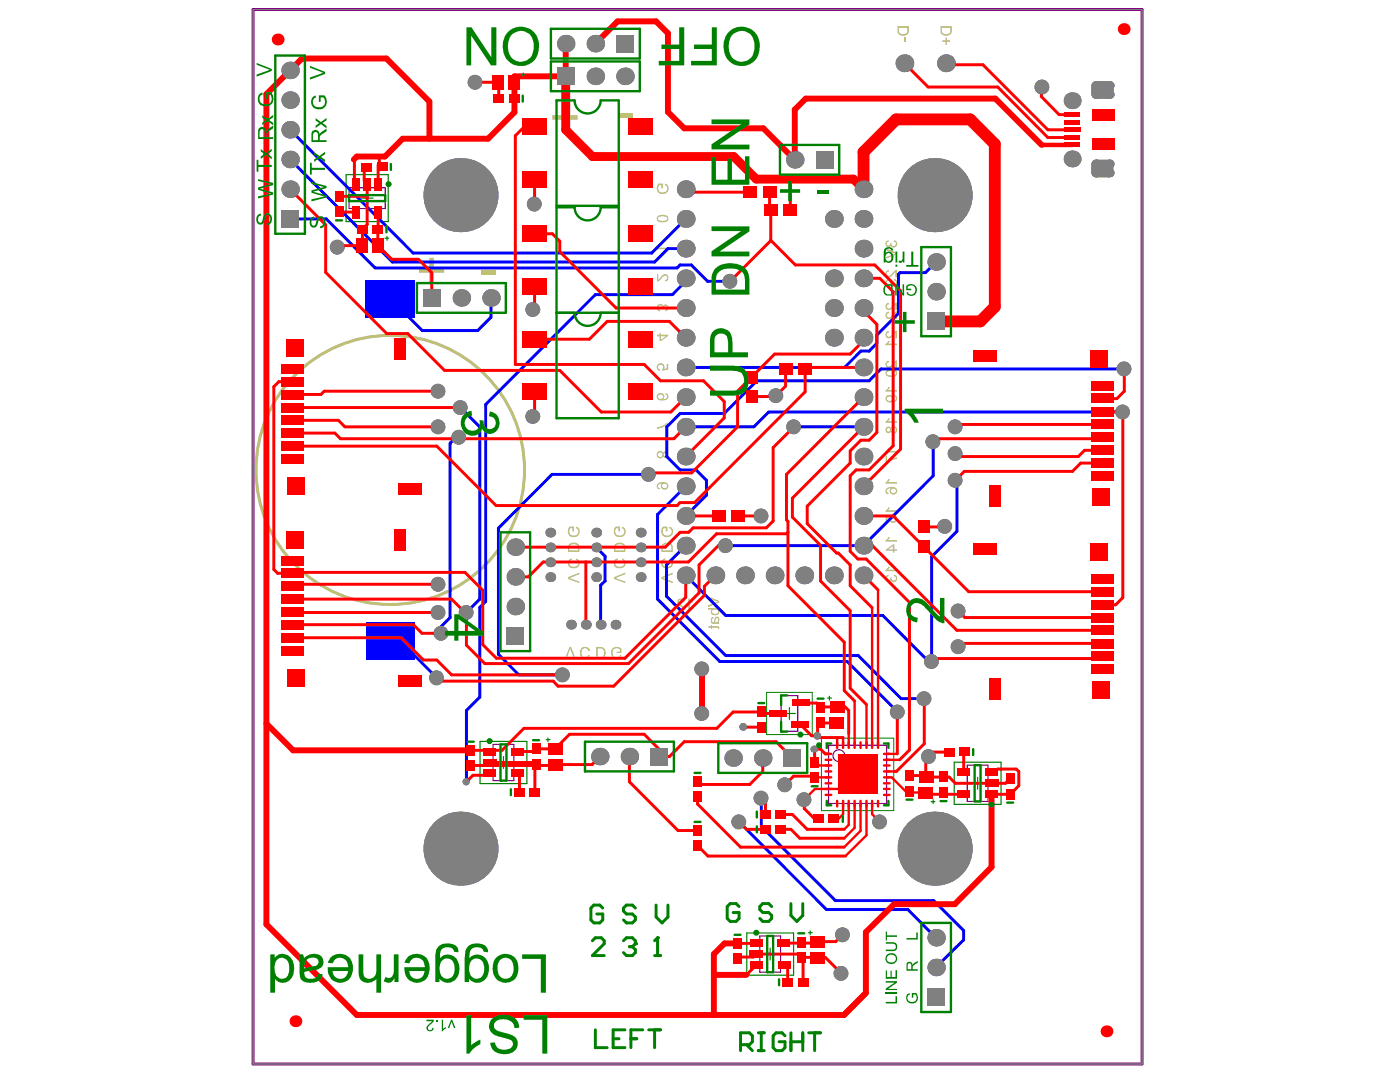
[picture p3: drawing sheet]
<svg xmlns="http://www.w3.org/2000/svg" width="271mm" height="208mm" viewBox="0 0 271 208" stroke-linecap="round" stroke-linejoin="round" font-family="sans-serif">
<path d="M49 1.8h172v204h-172z" fill="none" stroke="#808080" stroke-width=".19"/>
<g fill="none" stroke="#008000" stroke-width=".23">
<path d="M67 33.8h8.1v9.1h-8.1zM69.9 38.3h2.3M71.1 37.2v2.3M151.6 138h2.3M152.8 136.9v2.3M92.9 143.4h9.1v8.2h-9.1zM96.3 147.5h2.3M97.4 146.3v2.3M164.8 149.8h2.3M166 148.6v2.3M184.7 147.4h9v8.2h-9zM188 151.5h2.3"/>
<path d="M189.2 150.4v2.3M144.5 180.5h9.1v8.1h-9.1zM147.9 184.6h2.3M149 183.4v2.3"/>
</g>
<path d="M148.4 133.9h8.8v8.2h-8.8zM159 142.8h14v14h-14z" fill="none" stroke="#008000" stroke-width=".19"/>
<g fill="none" stroke="#800080" stroke-width=".23">
<path d="M67.6 36.3h7v4h-7zM151.2 134.6h3.2v6.9h-3.2zM95.4 144h4v7h-4zM160.3 144.2h11.3v11.2h-11.3zM187.2 148h4v7h-4zM147 181.1h4.1v7h-4.1z"/>
<circle cx="162.4" cy="146.2" r="1.15"/>
</g>
<path d="M49 1.8h172v204h-172z" fill="none" stroke="#800080" stroke-width=".57"/>
<g fill="#c0c073">
<path d="M110.2 125.1h.3l.9 2.3h-.3l-.7-2-.8 2h-.2z"/>
<path d="M112.7 125.2l.4-.1a.87 .87 0 0 1 1.1 .8h-.3a.71 .71 0 0 0-.9-.5 .71 .71 0 0 0-.5 .9 .69 .69 0 0 0 .5 .8 .69 .69 0 0 0 .8-.4l.3 .1a.99 .99 0 0 1-1.2 .6 .99 .99 0 0 1-.7-1.2l.1-.4z"/>
<path d="M118.5 125.5a1.31 1.31 0 0 1 1.8 0v.8h-1v-.2h.7l-.1-.6a.89 .89 0 0 0-1.4 .6 .89 .89 0 0 0 1.1 1.1l.3-.3 .1-.2 .3 .1a1.07 1.07 0 0 1-1.5 .5 1.07 1.07 0 0 1-.5-1.4z"/>
<path d="M127.4 70.4h.1a.7 .7 0 0 1 .9 .1 .7 .7 0 0 1 .1 .9l.5-.2v-.8h.3v1.1l-1.1 .2-.1-.3a.47 .47 0 0 0 .1-.7 .47 .47 0 0 0-.7 0 .47 .47 0 0 0 .1 .7h.1v.3a.71 .71 0 0 1-.6-.5 .71 .71 0 0 1 .3-.8z"/>
<path d="M127.1 53h.3v1.1l.7-.7a.67 .67 0 0 1 .8-.3 .67 .67 0 0 1 .5 .7l-.3 .5-.4 .1v-.2a.45 .45 0 0 0 .4-.7 .45 .45 0 0 0-.8 .1l-.8 .8-.4 .1z"/>
<path d="M127.1 47.9h2.3v.2l-.4 .2-.2 .4h-.3l.4-.5h-1.8z"/>
<path d="M127.1 82.6l.8-.1 1.1-.7h.3v1.4h-.3v-1l-.8 .5-.8 .2h-.3z"/>
<path d="M127.3 59a.61 .61 0 0 1 1 .2 .58 .58 0 0 1 .9-.1 .58 .58 0 0 1 .1 .8l-.4 .3-.2-.3a.39 .39 0 0 0 .4-.4 .39 .39 0 0 0-.4-.3 .39 .39 0 0 0-.3 .5h-.2a.46 .46 0 0 0-.3-.6 .46 .46 0 0 0-.6 .4 .46 .46 0 0 0 .5 .5l-.1 .2a.73 .73 0 0 1-.6-.5 .73 .73 0 0 1 .2-.7z"/>
<path d="M127.4 35.5h.9v.9h-.3v-.6h-.4a.87 .87 0 0 0 .5 1.4 .87 .87 0 0 0 .9-1.2l-.4-.2 .1-.3 .2 .1a1.11 1.11 0 0 1 .2 1.6 1.11 1.11 0 0 1-1.6 .1 1.25 1.25 0 0 1-.1-1.8z"/>
<path d="M133.2 115.8l.8 .5v.3l-.5-.4v1.8h-.3z"/>
<path d="M131.4 115.8a.82 .82 0 0 1 1.1 .6h-.3a.45 .45 0 0 0-.7-.3 .45 .45 0 0 0 .1 .8l.8 .7 .1 .4h-1.4v-.3h1.1l-.8-.7a.73 .73 0 0 1 0-1.2z"/>
<path d="M182.4 7.8h.6v-.6h.2v.6h.7v.3h-.7v.6h-.2v-.6h-.6z"/>
<path d="M110.1 108.3l.5-.3 .1 .3a.71 .71 0 0 0-.5 1 .71 .71 0 0 0 1 .3 .69 .69 0 0 0 .7-.5 .69 .69 0 0 0-.4-.8v-.3l.3 .1a1.05 1.05 0 0 1 .2 1.5 1.05 1.05 0 0 1-1.4 .3 1.12 1.12 0 0 1-.5-1.6z"/>
<path d="M118.9 108.3l.6-.3 .1 .3a.71 .71 0 0 0-.5 1 .71 .71 0 0 0 1 .3 .69 .69 0 0 0 .7-.5 .69 .69 0 0 0-.4-.8v-.3l.3 .1a1.05 1.05 0 0 1 .2 1.5 1.05 1.05 0 0 1-1.4 .3 1.12 1.12 0 0 1-.6-1.6z"/>
<path d="M128.1 108.3l.6-.3v.3a.71 .71 0 0 0-.4 1 .71 .71 0 0 0 1 .3 .69 .69 0 0 0 .7-.5 .69 .69 0 0 0-.5-.8l.1-.3 .2 .1a1.05 1.05 0 0 1 .2 1.5 1.05 1.05 0 0 1-1.4 .3 1.12 1.12 0 0 1-.5-1.6z"/>
<path d="M119.6 21.8h2.8v1h-2.8z"/>
<path d="M171.9 98.1h.3l-.3 .6h1.7v.3h-2.2v-.2l.3-.3z"/>
<path d="M171.4 99.9l1.2-.2v.3a.5 .5 0 0 0-.1 .7 .5 .5 0 0 0 .7 0 .5 .5 0 0 0 0-.7h-.2l.1-.3a.73 .73 0 0 1 .5 .9 .73 .73 0 0 1-1 .5 .73 .73 0 0 1-.3-1.1l-.6 .2v.8h-.3z"/>
<path d="M171.9 74.9h.3l-.3 .5h1.7v.3h-2.2v-.2l.3-.2z"/>
<path d="M171.6 52.4l.4-.2v.3a.45 .45 0 0 0-.4 .7 .45 .45 0 0 0 .8-.1l.8-.8 .4-.1v1.5h-.3v-1.1l-.7 .7a.7 .7 0 0 1-1.1 .2 .7 .7 0 0 1 .1-1.1z"/>
<path d="M171.6 54.1l.3-.1 .1 .2a.39 .39 0 0 0-.4 .4 .39 .39 0 0 0 .4 .4 .39 .39 0 0 0 .3-.5h.3a.43 .43 0 0 0 .2 .6 .43 .43 0 0 0 .6-.4 .43 .43 0 0 0-.4-.5v-.2a.7 .7 0 0 1 .6 1 .7 .7 0 0 1-1.2 0 .57 .57 0 0 1-.8 .1 .57 .57 0 0 1-.1-.8z"/>
<path d="M83.1 49.9h.9v2h2v.8h-2v2h-.9v-2h-2v-.8h2z"/>
<path d="M109.9 111.6l2.2-.8v.3l-1.9 .7 1.9 .7v.3l-2.2-.8z"/>
<path d="M110.2 101.9h.9v.9h-.3v-.6h-.4a.87 .87 0 0 0 .5 1.4 .87 .87 0 0 0 .9-1.2l-.4-.2 .1-.3h.2a1.11 1.11 0 0 1 .2 1.7 1.11 1.11 0 0 1-1.6 .1 1.25 1.25 0 0 1-.1-1.8z"/>
<path d="M108.9 20.3h.9v2h2v.9h-2v1.9h-.9v-1.9h-2v-.9h2z"/>
<path d="M118.8 111.6l2.2-.8v.3l-1.9 .7 1.9 .7v.3l-2.2-.8z"/>
<path d="M119.1 101.9h.9v.9h-.3v-.6h-.4a.87 .87 0 0 0 .5 1.4 .87 .87 0 0 0 .9-1.2l-.4-.2 .1-.3h.1a1.11 1.11 0 0 1 .3 1.7 1.11 1.11 0 0 1-1.6 .1 1.25 1.25 0 0 1-.1-1.8z"/>
<path d="M128 111.6l2.2-.8v.3l-2 .7 2 .7v.3l-2.2-.8z"/>
<path d="M128.3 101.9h.8v.9h-.2v-.6h-.4a.87 .87 0 0 0 .5 1.4 .87 .87 0 0 0 .9-1.2l-.4-.2 .1-.3h.1a1.11 1.11 0 0 1 .3 1.7 1.11 1.11 0 0 1-1.7 .1 1.25 1.25 0 0 1 0-1.8z"/>
<path d="M171.9 109.6h.3l-.3 .6h1.7v.3h-2.2v-.2l.3-.3z"/>
<path d="M171.7 111.2h.2l.1 .3a.38 .38 0 0 0-.4 .4 .38 .38 0 0 0 .5 .3 .38 .38 0 0 0 .2-.5h.3a.46 .46 0 0 0 .3 .6 .46 .46 0 0 0 .5-.4 .46 .46 0 0 0-.4-.5v-.2a.69 .69 0 0 1 .6 1 .69 .69 0 0 1-1.2 0v.1a.63 .63 0 0 1-1-.1 .63 .63 0 0 1 .3-1z"/>
<path d="M171.9 103.9h.3l-.3 .6h1.7v.2h-2.2v-.2l.3-.2z"/>
<path d="M171.9 92.7h.3l-.3 .6h1.7v.2h-2.2v-.2l.3-.2z"/>
<path d="M171.9 86.6h.3l-.3 .6h1.7v.3h-2.2v-.2l.3-.3z"/>
<path d="M171.4 88.2h.2v1.1l1.5-.8h.5v.3l-1.2 .3-.8 .5h-.2z"/>
<path d="M171.6 69.9l.4-.1v.2a.45 .45 0 0 0-.4 .7 .45 .45 0 0 0 .8 0l.8-.9 .4-.1v1.5h-.3v-1.1l-.7 .7a.7 .7 0 0 1-1.1 .2 .7 .7 0 0 1 .1-1.1z"/>
<path d="M171.6 64.2l.4-.2v.3a.45 .45 0 0 0-.4 .7 .45 .45 0 0 0 .8-.1l.8-.8 .4-.1v1.4h-.3v-1l-.7 .7a.7 .7 0 0 1-1.1 .2 .7 .7 0 0 1 .1-1.1z"/>
<path d="M171.9 66h.3l-.3 .5h1.7v.3h-2.2v-.2z"/>
<path d="M171.6 58.7l.4-.2v.3a.45 .45 0 0 0-.4 .7 .45 .45 0 0 0 .8 0l.8-.9 .4-.1v1.5h-.3v-1.1l-.7 .7a.7 .7 0 0 1-1.1 .2 .7 .7 0 0 1 .1-1.1z"/>
<path d="M171.6 60.4l.4-.1v.3a.43 .43 0 0 0-.3 .6 .43 .43 0 0 0 .7-.1l.7-.7 .5-.2v1.5h-.3v-1.1l-.9 .9a.7 .7 0 0 1-.9-.1 .7 .7 0 0 1 .1-1z"/>
<path d="M171.7 46.5h.2l.1 .3a.38 .38 0 0 0-.4 .4 .38 .38 0 0 0 .5 .3 .38 .38 0 0 0 .2-.5h.3a.43 .43 0 0 0 .3 .6 .43 .43 0 0 0 .5-.4 .43 .43 0 0 0-.4-.5v-.3a.72 .72 0 0 1 .6 1 .72 .72 0 0 1-1 .3l-.2-.2a.58 .58 0 0 1-.8 .1 .58 .58 0 0 1-.1-.8z"/>
<path d="M171.4 48l2.2 .9v.3l-2.2 .8v-.2l2-.7-2-.7z"/>
<path d="M137 115.4l2.2 .8v.3l-2.2 .9v-.3l2-.7-2-.7z"/>
<path d="M137.2 121.1h.4v-.2h.2v.2h.9a.4 .4 0 0 1 .4 .2 .4 .4 0 0 1 .1 .4l-.2-.1-.1-.2h-1.1v.2h-.2v-.2h-.6z"/>
<path d="M171.9 80.9h.3l-.3 .6h1.7v.3h-2.2v-.3l.3-.2z"/>
<path d="M175 7.2h.2v.8h-.2z"/>
<path d="M93.2 52.3h2.8v.9h-2.8z"/>
<path d="M127.3 93.5a.72 .72 0 0 0 .4 1.2v-.3a.41 .41 0 0 1-.4-.5 .41 .41 0 0 1 .5-.3l.4-.1a.72 .72 0 0 0 .2 1.2 .72 .72 0 0 0 1-.7 1.15 1.15 0 0 0-1.6-.7zM128.3 93.6a.47 .47 0 0 1 .7 .1 .47 .47 0 0 1-.2 .7 .46 .46 0 0 1-.6-.2 .46 .46 0 0 1 .1-.6z"/>
<path d="M127.3 76.2a.86 .86 0 0 0 .1 1.1 .86 .86 0 0 0 1 .2 .72 .72 0 0 0 .9-.5 .72 .72 0 0 0-.5-.9v.2a.45 .45 0 0 1 .3 .6 .45 .45 0 0 1-.6 .3h-.2a.71 .71 0 0 0 0-1 .71 .71 0 0 0-1 0zM127.5 76.4a.47 .47 0 0 1 .8 .1 .47 .47 0 0 1-.3 .7 .47 .47 0 0 1-.6-.4l-.1-.2z"/>
<path d="M127.4 87.3l-.1 .2a.67 .67 0 0 0 .1 1 .67 .67 0 0 0 .9-.2 .58 .58 0 0 0 .9 .1 .58 .58 0 0 0 0-.9 .52 .52 0 0 0-.9 .1 .63 .63 0 0 0-.9-.3zM128.4 88a.35 .35 0 0 1 .7 0 .35 .35 0 0 1-.7 0zM127.3 88a.47 .47 0 0 1 .9 0 .47 .47 0 0 1-.9 0z"/>
<path d="M127.1 64.8v.2h.6v1h.2l1.4-1v-.2h-1.4v-.3h-.2v.3zM127.9 65h1l-1 .7z"/>
<path d="M127.3 41.8a.75 .75 0 0 0 0 .9 .75 .75 0 0 0 .8 .3h.2a.71 .71 0 0 0 1-.6 .71 .71 0 0 0-.7-.8h-.9zM127.5 41.9l.6-.1a.96 .96 0 0 1 1 .4 1.09 1.09 0 0 1-1.4 .4 .37 .37 0 0 1-.4-.2 .37 .37 0 0 1 .2-.5z"/>
<path d="M182 5.1v.8a1.12 1.12 0 0 0 .7 1 1.12 1.12 0 0 0 1.3-.3l.2-.5v-1zM182.3 5.4h1.6v.5a.86 .86 0 0 1-1.4 .5l-.2-.3z"/>
<path d="M115.4 125.1v2.3h.8a1.12 1.12 0 0 0 1-.7 1.12 1.12 0 0 0-.3-1.2l-.3-.3zM115.7 125.4h.4a.88 .88 0 0 1 .7 1.5l-.3 .2h-.8z"/>
<path d="M171.7 76.5a.82 .82 0 0 0-.2 1 .82 .82 0 0 0 1.1 .4 .85 .85 0 0 0 .8-.4 .85 .85 0 0 0 .1-.9l-.4-.2v.3a.45 .45 0 0 1 .3 .6 .45 .45 0 0 1-.6 .3h-.2a.71 .71 0 0 0 .1-1 .71 .71 0 0 0-1-.1zM171.6 77.1a.5 .5 0 0 1 1 0 .5 .5 0 0 1-1 0z"/>
<path d="M110.3 105.1l-.4 .6v1.1h2.2v-.8a1.09 1.09 0 0 0-.6-1 1.09 1.09 0 0 0-1.2 .1zM110.5 105.4l.2-.1a.77 .77 0 0 1 1.2 .7v.5h-1.7v-.8z"/>
<path d="M119.2 105.1l-.4 .6v1.1h2.2v-.8a1.09 1.09 0 0 0-.6-1 1.09 1.09 0 0 0-1.2 .1zM119.3 105.4l.3-.1a.77 .77 0 0 1 1.2 .7v.5h-1.7v-.8z"/>
<path d="M128.3 105.1l-.3 .6v1.1h2.2v-.8a1.09 1.09 0 0 0-.6-1 1.09 1.09 0 0 0-1.2 .1zM128.5 105.4l.3-.1a.77 .77 0 0 1 1.2 .7v.5h-1.8l.1-.8z"/>
<path d="M171.4 106.4v.1h1.4v.4h.3v-.4h.5v-.2h-.5v-1h-.3zM171.8 106.3l1-.7v.7z"/>
<path d="M171.6 94.4v.1a.61 .61 0 0 0-.2 .7 .61 .61 0 0 0 .5 .4v-.3a.46 .46 0 0 1-.2-.6 .46 .46 0 0 1 .6-.2h.1a.72 .72 0 0 0 .2 1.1 .72 .72 0 0 0 1.1-.6 1 1 0 0 0-1.5-.8zM172.5 95a.46 .46 0 0 1 .9 0 .46 .46 0 0 1-.9 0z"/>
<path d="M171.6 71.7a.76 .76 0 0 0-.1 .9 .76 .76 0 0 0 .9 .3h.3a.7 .7 0 0 0 .9-.6 .7 .7 0 0 0-.6-.8h-.8zM171.8 71.9l.5-.1a.8 .8 0 0 1 1.1 .5 1.39 1.39 0 0 1-1.8 0z"/>
<path d="M137 117.6v.3h.8a.72 .72 0 0 0 0 1 .72 .72 0 0 0 .9 0 .61 .61 0 0 0 .3-1h.2v-.3zM138 118a.54 .54 0 0 1 .7-.1 .54 .54 0 0 1 .2 .7 .69 .69 0 0 1-1.1-.3z"/>
<path d="M137.8 119.4l-.2 .3v.4a.46 .46 0 0 0 .6 .6h1v-.3h-.2l.1-.1a.56 .56 0 0 0 .1-.7 .56 .56 0 0 0-.8-.2l-.1 .6a.29 .29 0 0 1-.5 .3 .29 .29 0 0 1 0-.5l.3-.2-.1-.3zM138.6 119.6a.41 .41 0 0 1 .4 .5 .41 .41 0 0 1-.6 .2z"/>
<path d="M171.6 82.6a.6 .6 0 0 0-.1 .9 .6 .6 0 0 0 .9 0 .7 .7 0 0 0 1.2-.1 .7 .7 0 0 0-.8-.9h-.2l-.2 .4a.53 .53 0 0 0-.8-.3zM171.6 83.1a.35 .35 0 0 1 .7 0 .35 .35 0 0 1-.7 0zM172.5 83.1a.45 .45 0 0 1 .9 0 .45 .45 0 0 1-.9 0z"/>
<path d="M173.7 5.1v.8a1.12 1.12 0 0 0 .7 1 1.12 1.12 0 0 0 1.3-.3l.2-.5v-1zM173.9 5.4h1.7v.5a.86 .86 0 0 1-1.4 .5l-.3-.3z"/>
</g>
<circle cx="75.5" cy="90.9" r="26" fill="none" stroke="#c0c073" stroke-width=".57"/>
<path d="M49 1.8h172v204h-172z" fill="none" stroke="#808080" stroke-width=".19"/>
<g fill="none" stroke="#00f" stroke-width=".57">
<path d="M56.1 30.9l19.8 19.8h50.8l2.6-2.6h3.4M56.1 25.1l23.8 23.9h46.2l6.6-6.7M56.1 42.3h7l9.5 9.5h58.4l.6-.5h2.2l3.1 3.1h4.4M95 57.6v3.8l-2.6 2.6h-10.7l-6.2-6.3M132.7 53.8v.6l-2.6 2.6h-14.9l-21.2 21.3v38.1l-1.2 1.1v17.4l-2.5 2.5v13.8M181.2 50.7l-2.1 2h-4.9l-.3 .3v7.6l-4.2 4.2v1.6l-1.5 1.5h-1.6l-3.2 3.2h-30.7M89.1 78.8l3.7 3.8v33.3l-2.5 2.6M217.3 79.7h-68.5l-2.9 2.9h-13.2M217.6 71.4h-47.1l-2.3 2.3h-21.7l-6.3 6.3h-8.6l-2.6 2.6v5.7l2.6 2.6h3.1l2 2v2.9l-4 4M88.3 84.6l-1.2 1.1v33.8l-1.7 1.7v1.3M125.5 91.8h-18.7l-10.3 10.4v24.4l3.9 3.9h8.5M132.7 94.1l-5.4 5.4v16.4l12 12.1h24.7l9.7 9.7"/>
<path d="M153.6 82.6h13.5M180.6 85.4v6.6l-13.5 13.6h-26.7M184.9 92.9l.3 .3v9.6l-4.9 4.9v20.3h-.6l-8.9-8.9h-30.4l-7.7-7.8M115.4 105.9l1.7 1.7v4.8l-.9 .8v7.6M132.7 105.6l-3.7 3.7v6l11.4 11.5h25.7l8.3 8.3h4.5M75.5 124h1.9l7.1 7.1M143 159l16.9 16.9h15.8l6.4 6.5M147.3 154.4v5.5l14.4 14.3h19l5.8 5.8v1.8l-4.4 4.3"/>
</g>
<g fill="#808080">
<circle cx="84.5" cy="131.1" r="1.44"/>
<circle cx="150.1" cy="76.5" r="1.44"/>
<circle cx="125.5" cy="91.8" r="1.44"/>
<circle cx="153.6" cy="82.6" r="1.44"/>
<circle cx="140.4" cy="105.6" r="1.44"/>
<circle cx="88.8" cy="84.6" r="1.44"/>
<circle cx="108.8" cy="130.5" r="1.44"/>
<circle cx="85.3" cy="122.5" r="1.44"/>
<circle cx="89.1" cy="78.8" r="1.44"/>
<circle cx="90.2" cy="118.5" r="1.44"/>
<circle cx="180.2" cy="128" r="1.44"/>
<circle cx="184.8" cy="92.9" r="1.44"/>
<circle cx="182.8" cy="101.8" r="1.44"/>
<circle cx="147.3" cy="99.8" r="1.44"/>
<circle cx="217.5" cy="71.4" r="1.44"/>
<circle cx="103.1" cy="80.6" r="1.44"/>
<circle cx="103.1" cy="59.9" r="1.44"/>
<circle cx="103.4" cy="39.5" r="1.44"/>
<circle cx="84.8" cy="118.5" r="1.44"/>
<circle cx="84.8" cy="113" r="1.44"/>
<circle cx="84.8" cy="82.6" r="1.44"/>
<circle cx="84.8" cy="75.7" r="1.44"/>
<circle cx="184.8" cy="87.7" r="1.44"/>
<circle cx="185.4" cy="125.1" r="1.44"/>
<circle cx="185.4" cy="118.2" r="1.44"/>
<circle cx="184.8" cy="82.6" r="1.44"/>
<circle cx="180.5" cy="85.4" r="1.44"/>
<circle cx="217.2" cy="79.7" r="1.44"/>
<circle cx="91.9" cy="15.9" r="1.44"/>
<circle cx="65.3" cy="47.8" r="1.44"/>
<circle cx="90.2" cy="151.2" r=".69"/>
<circle cx="143.8" cy="140.6" r=".75"/>
<circle cx="157.6" cy="144.9" r=".72"/>
<circle cx="158.2" cy="142.3" r=".75"/>
<circle cx="162.8" cy="188.3" r="1.44"/>
<circle cx="163" cy="180.8" r="1.44"/>
<circle cx="151.9" cy="151.8" r="1.44"/>
<circle cx="179.7" cy="146.3" r="1.44"/>
<circle cx="170.2" cy="159" r="1.44"/>
<circle cx="135.8" cy="129.4" r="1.44"/>
<circle cx="135.8" cy="138" r="1.44"/>
<circle cx="155.6" cy="154.7" r="1.44"/>
<circle cx="178.8" cy="135.1" r="1.44"/>
<circle cx="173.6" cy="137.7" r="1.44"/>
<circle cx="141.2" cy="54.4" r="1.44"/>
<circle cx="147.3" cy="154.4" r="1.44"/>
<circle cx="143" cy="159" r="1.44"/>
<circle cx="201.6" cy="16.8" r="1.44"/>
<circle cx="183.1" cy="12.2" r="1.72"/>
<circle cx="109.5" cy="8.4" r="1.69"/>
<circle cx="106.5" cy="108.8" r=".95"/>
<circle cx="124" cy="108.8" r=".95"/>
<circle cx="175" cy="12.2" r="1.72"/>
<circle cx="56.1" cy="36.6" r="1.69"/>
<circle cx="56.1" cy="30.9" r="1.69"/>
<circle cx="56.1" cy="19.4" r="1.69"/>
<circle cx="56.1" cy="13.6" r="1.69"/>
<circle cx="89.3" cy="57.6" r="1.69"/>
<circle cx="110.5" cy="120.8" r=".95"/>
<circle cx="99.7" cy="105.8" r="1.69"/>
<circle cx="99.7" cy="111.6" r="1.69"/>
<circle cx="106.5" cy="103" r=".95"/>
<circle cx="106.5" cy="105.9" r=".95"/>
<circle cx="106.5" cy="111.6" r=".95"/>
<circle cx="121.8" cy="146.3" r="1.69"/>
<circle cx="119.1" cy="120.8" r=".95"/>
<circle cx="116.2" cy="120.8" r=".95"/>
<circle cx="124" cy="103" r=".95"/>
<circle cx="124" cy="105.9" r=".95"/>
<circle cx="124" cy="111.6" r=".95"/>
<circle cx="120.9" cy="14.8" r="1.69"/>
<circle cx="147.6" cy="146.6" r="1.69"/>
<circle cx="141.9" cy="146.6" r="1.69"/>
<circle cx="138.4" cy="111.3" r="1.72"/>
<circle cx="144.2" cy="111.3" r="1.72"/>
<circle cx="161.4" cy="111.3" r="1.72"/>
<circle cx="155.6" cy="111.3" r="1.72"/>
<circle cx="161.4" cy="65.3" r="1.72"/>
<circle cx="161.4" cy="53.8" r="1.72"/>
<circle cx="161.4" cy="59.6" r="1.72"/>
<circle cx="153.8" cy="30.9" r="1.69"/>
<circle cx="181.2" cy="187.1" r="1.69"/>
<circle cx="181.2" cy="181.4" r="1.69"/>
<circle cx="181.2" cy="56.4" r="1.69"/>
<circle cx="181.2" cy="50.7" r="1.69"/>
<circle cx="214.7" cy="33.4" r=".86"/>
<circle cx="214.7" cy="31.7" r=".86"/>
<circle cx="212.1" cy="31.7" r=".86"/>
<circle cx="212.1" cy="33.4" r=".86"/>
<circle cx="212.1" cy="16.5" r=".86"/>
<circle cx="212.1" cy="18.3" r=".86"/>
<circle cx="214.7" cy="18.3" r=".86"/>
<circle cx="214.7" cy="16.5" r=".86"/>
<circle cx="56.1" cy="25.1" r="1.69"/>
<circle cx="99.7" cy="117.3" r="1.69"/>
<circle cx="161.4" cy="42.3" r="1.72"/>
<circle cx="115.4" cy="108.8" r=".95"/>
<circle cx="116.1" cy="146.3" r="1.69"/>
<circle cx="113.4" cy="120.8" r=".95"/>
<circle cx="132.7" cy="105.6" r="1.72"/>
<circle cx="132.7" cy="111.3" r="1.72"/>
<circle cx="149.9" cy="111.3" r="1.72"/>
<circle cx="115.4" cy="103" r=".95"/>
<circle cx="115.4" cy="105.9" r=".95"/>
<circle cx="115.4" cy="111.6" r=".95"/>
<circle cx="132.7" cy="88.3" r="1.72"/>
<circle cx="132.7" cy="94.1" r="1.72"/>
<circle cx="132.7" cy="65.3" r="1.72"/>
<circle cx="132.7" cy="71.1" r="1.72"/>
<circle cx="132.7" cy="76.8" r="1.72"/>
<circle cx="132.7" cy="48.1" r="1.72"/>
<circle cx="132.7" cy="53.8" r="1.72"/>
<circle cx="132.7" cy="59.6" r="1.72"/>
<circle cx="95" cy="57.6" r="1.69"/>
<circle cx="132.7" cy="36.6" r="1.72"/>
<circle cx="115.2" cy="14.8" r="1.69"/>
<circle cx="180.9" cy="164.2" r="7.2"/>
<circle cx="167.1" cy="111.3" r="1.72"/>
<circle cx="167.1" cy="105.6" r="1.72"/>
<circle cx="167.1" cy="94.1" r="1.72"/>
<circle cx="167.1" cy="88.3" r="1.72"/>
<circle cx="167.1" cy="76.8" r="1.72"/>
<circle cx="167.1" cy="71.1" r="1.72"/>
<circle cx="167.1" cy="65.3" r="1.72"/>
<circle cx="167.1" cy="59.6" r="1.72"/>
<circle cx="167.1" cy="53.8" r="1.72"/>
<circle cx="167.1" cy="48.1" r="1.72"/>
<circle cx="207.5" cy="30.7" r="1.63"/>
<circle cx="167.1" cy="36.6" r="1.72"/>
<circle cx="207.5" cy="19.5" r="1.63"/>
<circle cx="132.7" cy="82.6" r="1.72"/>
<circle cx="132.7" cy="99.8" r="1.72"/>
<circle cx="132.7" cy="42.3" r="1.72"/>
<circle cx="115.2" cy="8.4" r="1.69"/>
<circle cx="167.1" cy="99.8" r="1.72"/>
<circle cx="167.1" cy="82.6" r="1.72"/>
<circle cx="167.1" cy="42.3" r="1.72"/>
<circle cx="180.9" cy="37.7" r="7.2"/>
<circle cx="89.1" cy="164.2" r="7.2"/>
<circle cx="89.1" cy="37.7" r="7.2"/>
</g>
<g fill="#808080">
<path d="M107.8 13h3.4v3.5h-3.4z" fill-rule="evenodd"/>
<path d="M81.8 56h3.4v3.4h-3.4z" fill-rule="evenodd"/>
<path d="M98 121.4h3.4v3.4h-3.4z" fill-rule="evenodd"/>
<path d="M125.8 144.6h3.5v3.5h-3.5z" fill-rule="evenodd"/>
<path d="M151.6 144.9h3.5v3.5h-3.5z" fill-rule="evenodd"/>
<path d="M157.9 29.2h3.4v3.4h-3.4z" fill-rule="evenodd"/>
<path d="M212 30.9h2.7l.8 .8v1.7l-.8 .9h-2.7l-.8-.9v-1.7z" fill-rule="evenodd"/>
<path d="M212.1 15.7h2.6l.8 .8v1.8l-.8 .8h-2.6l-.9-.8v-1.8z" fill-rule="evenodd"/>
<path d="M54.4 40.6h3.5v3.5h-3.5z" fill-rule="evenodd"/>
<path d="M119.2 6.7h3.5v3.5h-3.5z" fill-rule="evenodd"/>
<path d="M179.4 191.2h3.5v3.4h-3.5z" fill-rule="evenodd"/>
<path d="M179.4 60.4h3.5v3.5h-3.5z" fill-rule="evenodd"/>
</g>
<g fill="#00f">
<path d="M70.8 120.4h9.5v7.2h-9.5z" fill-rule="evenodd"/>
<path d="M70.8 54.1h9.5v7.3h-9.5z" fill-rule="evenodd"/>
</g>
<path d="M68.6 35.3l.3 .3M62.7 75.7l-.6 .6" fill="none" stroke="#f00" stroke-width=".57"/>
<path d="M69 30.3l-.5 .6" fill="none" stroke="#f00" stroke-width="1.1"/>
<circle cx="73.2" cy="47.5" r=".29" fill="#f00"/>
<g fill="none" stroke="#f00" stroke-width=".57">
<path d="M92 15.9h4.5M96.5 16v3.1M175 12.2l4.6 4.6h13.5l9.7 9.8h4.7M183.1 12.5h7.1l12.6 12.6h4.7M201.5 17.1v1.6l3.5 3.5h2.5M56.1 36.6l6.9 6.9v9.2l11.8 11.8h4.1l7.1 7.2h22.3l8.1 8h13.4l2.9-2.9M65.6 38h5.5M68.6 31v4.3M70.4 32.3l.1 2.7M71.1 35.6v7.8l-1 1v3.1M73.2 31.8v3.8M73.4 30.3v2"/>
<path d="M103.5 24.5h-2.1l-1.7 1.8v44.2h25l3.1 3.2h8.3l4.1 4v3.1l-7.5 7.5M103.5 34.7v4.8M133.3 37.2h11.8M148.9 37.2v3.3l.3 .1v5.9l-7.9 7.9M152.9 34.1v6.5M65.6 47.5h4.5M65.7 41h3.2M73.1 44.4v3.1M73.2 41v3.2M73.2 47.5l2.6 2.7h5.2l2.6 2.5v4.9M103.5 55.4v4.2M103.5 45.2h3.4l1.4 1.5v2l10.9 10.9h13.5"/>
<path d="M149.2 46.5l4.7 4.8h15.4l5 5v30.6l-7.2 7.2M167.1 59.6v.6l2.6 2.5v21l-1.5 1.5h-1.6l-2.1 2v2.4l-8.3 8.3v3.4l5.7 5.7h.3l2.3 2.3v4l4.3 4.3M167.1 53.8h3.2l2.5 2.6v29.8l-4.6 4.7h-2.5l-1.2 1.1v14.6l1.5 1.5h1.6l8.4 8.4v28.6l-1.9 1.9M56.7 73.8h-2.7l-1 1v35.3l.7 .8h3l.2-.2h33.1l3.4 3.5v10.5l2.7 2.6h24.8l11.8-11.8v-4.2M56.7 76.3h5.4M56.7 78.8h32.4M62.7 75.7h22.1M103.5 75.8v4.5M132.7 65.3l-3.2-3.1h-12l-3.4 3.4h-10.6M145.6 76.7h4.4M152 71.4v3.3l-1.8 1.8M167.1 76.8l-14.9 15v8.8l.3 .2v12.5l10.9 10.9v9.4l2 2"/>
<path d="M167.1 71.1h-11l-.3 .3v4.4l-21.4 21.4h-2.8l-.6 .6h-35l-11.5-11.5h-27.8M167.1 65.3v.6l-2.6 2.6h-14.6l-7.2 7.2v6.9l-8.8 8.9h-8.1l-.3 .3M213.3 79.6h3.6l.4 .4v35.6l-1.4 1.4h-2.6M217.6 71.4v4.3l-1.5 1.4h-2.8M56.7 81.3h8.8l1.3 1.3h18M132.7 82.6l-2.3 2.3h-64.5l-1.1-1.1h-8.1M132.7 99.8h6.4M142.9 99.8h4.4M153.3 82.9l-3.7 3.7v14.2l-1.3 1.3h-14.2l-.8 .9h-1.7l-2.9 2.8h-29M167.1 82.6l-13.8 13.8v3.6l5.5 5.5v6.9l5.7 5.7v15l3.2 3.2M167.1 99.8h5.7l14.7 14.7h25.8M213.3 84.6l-.3 .3h-31.8"/>
<path d="M213.3 87.1h-3.4l-1.2 1.2h-23.2l-.6-.6M213.3 82.1h-28l-.4 .5M213.3 89.6h-4.2l-1.6 1.6h-20.9l-1.7 1.7M56.7 118.4l.1 .1h28M84.8 113h-27.7l-.4 .4M113.4 108.7v12.1M138.4 111.3l-2.1 2.1v1.7l-17.5 17.6h-10.8l-.9-.9h-21.5l-.6-.6M140.4 105.6h-1.4l-3.7 3.7v5.4l-13.7 13.7h-27.8l-3.5-3.6v-6l-2.9-2.9h-30.7M152.5 103l-.3 .3h-13.5l-5.5 5.4h-28.1l-2.8 2.9h-2.6M167.1 105.6h1.7l16.4 16.3h28.1M167.1 111.3l2.8 2.8M178.9 101.9h3.9"/>
<path d="M185.5 118.2l1.2 1.3h26.6M56.7 120.8h23.3l1.7 1.7h3.4M56.7 123.4h20.9l4.4 4.3h2.5l2.9 2.8h21.5M147.7 138h3M147.9 137.7h-6l-3.2 3.2h-37.3l-4.3 4.2h-6M154.9 135.9l.2 .1h3l.8 .8h4.7l.6 .6v4.5M162 139.9h-3.1l-.7 .5v1.9h-1.1l-2.2-2.2M173.7 137.7v8.1M178.9 135.1v8.8l-5.4 5.3h-.4M186.1 124.5h27.2M213.3 126.9l-.5 .5h-31.9M94.7 149.6l-.3 .4h-2.9l-1.2 1.2"/>
<path d="M94.7 147.5h8.7M100.1 145.4h3.2M100.5 150.1v3.1M103.5 148.1v5.1M103.7 144.9h3.7M107.3 148.1h-16.2M107.5 144.8l2.7-2.8h14.5l2.8 2.9v1.4h2l2.9-2.8h17.8l3.1 3.1M116.1 146.3l-1.5 1.6h-7.1M121.8 146.3v4.9l9.4 9.5h3.8M135 154.2v1.3l8.3 8.4h20.1M143 159l1.5 1.4h3.6M143.9 140.7h3.4"/>
<path d="M147.6 146.6v2.6l-2.5 2.5h-9.8M148.1 155.2v2.4M151.1 157.6h2.2l2.9 2.8h7.2M156 154.3l-.4 .4v1.7l2.1 2h.8M157.7 150.1h-4.1l-1.7 1.7M158.6 142.7h4.6M160.3 145.8h-.6l-.9-.9h-1.1v2.5M171.6 147h.1M176 150h2.9M179.2 146.9v3.4h3.3M179.5 153.6h7M180.6 145.5h3.1"/>
<path d="M182.6 150.3h1.1l1.2 1.2h9.7l.9-.9M186.5 145.7v3.7M191.9 149.4h.6l.6-.6h3.5l.6 .4v2.8l-1.7 1.6M191.9 153.6h3.5M135 163.6l2 2h26.6M151.4 160.4h1.7l1.7 1.7h8.6M142.7 182.5h3.5M146.4 186.7l-1.9 1.9M151.7 182.4h6.3M152.4 187.4v2.6M155.4 185.5v4.5M158.2 185.2h-3.1l-.7-.6h-8l-.6 .5h-2.7l-.4 .4"/>
<path d="M158.2 185.2h1.6l3 3.1M163.1 180.8l-1.4 1.3h-3.5"/>
</g>
<path d="M109.5 8.4v6.4h-9.9v6.9l-5.1 5.1h-16.6l-3.4 3.5h-5.5M115.2 8.4l4.3-4.3h7.5l2.3 2.3v15.3l3.1 3.1h15.3l6.1 6.1v-9.7l2.1-2.1h36.7l9 8.9M83.1 26.8v-7.2l-8.3-8.3h-16.4l-6.8 6.9v160.6l17.4 17.5h94.3l4.3-4.2v-11.8l5.4-5.4h11.8l7.1-7.2v-14.1M51.6 140l5.1 5.1h34.4M135.9 129.4v8.6M138.2 188.6h6.3M142.7 182.5h-2.5l-2 2.1v11.7" fill="none" stroke="#f00" stroke-width="1.1"/>
<g fill="none" stroke="#f00" stroke-width=".46">
<path d="M168.8 117.6v26.6M169.9 114.1v30.1M165.4 135.6v8.6M167.7 136.3v7.9M157.7 147.2l.9 .9h1.7M157.9 150.4h2.4M162 142.7v1.5M163.2 142.7v1.5M163.2 155.4v2.1l-1 .9h-.8M163.2 152.6h-5.5l-1.7 1.7M164.2 155.4v4.2l-.8 .8M164.2 141.9v2.3"/>
<path d="M165.4 155.4v4.7l-2 2M166.5 155.4v5.3l-3.1 3.2M167.7 155.4v6.2l-4.1 4M168.8 155.4v2.1l1.5 1.5M171.6 149.2h1.5M171.6 145.8h2.1M171.6 150.4h1l2.9 2.9h3.7M171.6 147h2.5"/>
</g>
<path d="M109.5 14.8v10.3l5.1 5.2h27.4l4.4 4.3h18.8l1.9 2" fill="none" stroke="#f00" stroke-width="1.7"/>
<path d="M167.1 36.6v-7.2l6.3-6.3h14.4l4.7 4.8v31.5l-2.8 2.8h-8.5" fill="none" stroke="#f00" stroke-width="2.3"/>
<path d="M201.6 28h5.9" fill="none" stroke="#f00" stroke-width=".86"/>
<g fill="#808080">
<circle cx="84.5" cy="131.1" r="1.44"/>
<circle cx="150.1" cy="76.5" r="1.44"/>
<circle cx="125.5" cy="91.8" r="1.44"/>
<circle cx="153.6" cy="82.6" r="1.44"/>
<circle cx="140.4" cy="105.6" r="1.44"/>
<circle cx="88.8" cy="84.6" r="1.44"/>
<circle cx="108.8" cy="130.5" r="1.44"/>
<circle cx="85.3" cy="122.5" r="1.44"/>
<circle cx="89.1" cy="78.8" r="1.44"/>
<circle cx="90.2" cy="118.5" r="1.44"/>
<circle cx="180.2" cy="128" r="1.44"/>
<circle cx="184.8" cy="92.9" r="1.44"/>
<circle cx="182.8" cy="101.8" r="1.44"/>
<circle cx="147.3" cy="99.8" r="1.44"/>
<circle cx="217.5" cy="71.4" r="1.44"/>
<circle cx="103.1" cy="80.6" r="1.44"/>
<circle cx="103.1" cy="59.9" r="1.44"/>
<circle cx="103.4" cy="39.5" r="1.44"/>
<circle cx="84.8" cy="118.5" r="1.44"/>
<circle cx="84.8" cy="113" r="1.44"/>
<circle cx="84.8" cy="82.6" r="1.44"/>
<circle cx="84.8" cy="75.7" r="1.44"/>
<circle cx="184.8" cy="87.7" r="1.44"/>
<circle cx="185.4" cy="125.1" r="1.44"/>
<circle cx="185.4" cy="118.2" r="1.44"/>
<circle cx="184.8" cy="82.6" r="1.44"/>
<circle cx="180.5" cy="85.4" r="1.44"/>
<circle cx="217.2" cy="79.7" r="1.44"/>
<circle cx="91.9" cy="15.9" r="1.44"/>
<circle cx="65.3" cy="47.8" r="1.44"/>
<circle cx="90.2" cy="151.2" r=".69"/>
<circle cx="143.8" cy="140.6" r=".75"/>
<circle cx="157.6" cy="144.9" r=".72"/>
<circle cx="158.2" cy="142.3" r=".75"/>
<circle cx="162.8" cy="188.3" r="1.44"/>
<circle cx="163" cy="180.8" r="1.44"/>
<circle cx="151.9" cy="151.8" r="1.44"/>
<circle cx="179.7" cy="146.3" r="1.44"/>
<circle cx="170.2" cy="159" r="1.44"/>
<circle cx="135.8" cy="129.4" r="1.44"/>
<circle cx="135.8" cy="138" r="1.44"/>
<circle cx="155.6" cy="154.7" r="1.44"/>
<circle cx="178.8" cy="135.1" r="1.44"/>
<circle cx="173.6" cy="137.7" r="1.44"/>
<circle cx="141.2" cy="54.4" r="1.44"/>
<circle cx="147.3" cy="154.4" r="1.44"/>
<circle cx="143" cy="159" r="1.44"/>
<circle cx="201.6" cy="16.8" r="1.44"/>
<circle cx="183.1" cy="12.2" r="1.72"/>
<circle cx="109.5" cy="8.4" r="1.69"/>
<circle cx="106.5" cy="108.8" r=".95"/>
<circle cx="124" cy="108.8" r=".95"/>
<circle cx="175" cy="12.2" r="1.72"/>
<circle cx="56.1" cy="36.6" r="1.69"/>
<circle cx="56.1" cy="30.9" r="1.69"/>
<circle cx="56.1" cy="19.4" r="1.69"/>
<circle cx="56.1" cy="13.6" r="1.69"/>
<circle cx="89.3" cy="57.6" r="1.69"/>
<circle cx="110.5" cy="120.8" r=".95"/>
<circle cx="99.7" cy="105.8" r="1.69"/>
<circle cx="99.7" cy="111.6" r="1.69"/>
<circle cx="106.5" cy="103" r=".95"/>
<circle cx="106.5" cy="105.9" r=".95"/>
<circle cx="106.5" cy="111.6" r=".95"/>
<circle cx="121.8" cy="146.3" r="1.69"/>
<circle cx="119.1" cy="120.8" r=".95"/>
<circle cx="116.2" cy="120.8" r=".95"/>
<circle cx="124" cy="103" r=".95"/>
<circle cx="124" cy="105.9" r=".95"/>
<circle cx="124" cy="111.6" r=".95"/>
<circle cx="120.9" cy="14.8" r="1.69"/>
<circle cx="147.6" cy="146.6" r="1.69"/>
<circle cx="141.9" cy="146.6" r="1.69"/>
<circle cx="138.4" cy="111.3" r="1.72"/>
<circle cx="144.2" cy="111.3" r="1.72"/>
<circle cx="161.4" cy="111.3" r="1.72"/>
<circle cx="155.6" cy="111.3" r="1.72"/>
<circle cx="161.4" cy="65.3" r="1.72"/>
<circle cx="161.4" cy="53.8" r="1.72"/>
<circle cx="161.4" cy="59.6" r="1.72"/>
<circle cx="153.8" cy="30.9" r="1.69"/>
<circle cx="181.2" cy="187.1" r="1.69"/>
<circle cx="181.2" cy="181.4" r="1.69"/>
<circle cx="181.2" cy="56.4" r="1.69"/>
<circle cx="181.2" cy="50.7" r="1.69"/>
<circle cx="214.7" cy="33.4" r=".86"/>
<circle cx="214.7" cy="31.7" r=".86"/>
<circle cx="212.1" cy="31.7" r=".86"/>
<circle cx="212.1" cy="33.4" r=".86"/>
<circle cx="212.1" cy="16.5" r=".86"/>
<circle cx="212.1" cy="18.3" r=".86"/>
<circle cx="214.7" cy="18.3" r=".86"/>
<circle cx="214.7" cy="16.5" r=".86"/>
<circle cx="56.1" cy="25.1" r="1.69"/>
<circle cx="99.7" cy="117.3" r="1.69"/>
<circle cx="161.4" cy="42.3" r="1.72"/>
<circle cx="115.4" cy="108.8" r=".95"/>
<circle cx="116.1" cy="146.3" r="1.69"/>
<circle cx="113.4" cy="120.8" r=".95"/>
<circle cx="132.7" cy="105.6" r="1.72"/>
<circle cx="132.7" cy="111.3" r="1.72"/>
<circle cx="149.9" cy="111.3" r="1.72"/>
<circle cx="115.4" cy="103" r=".95"/>
<circle cx="115.4" cy="105.9" r=".95"/>
<circle cx="115.4" cy="111.6" r=".95"/>
<circle cx="132.7" cy="88.3" r="1.72"/>
<circle cx="132.7" cy="94.1" r="1.72"/>
<circle cx="132.7" cy="65.3" r="1.72"/>
<circle cx="132.7" cy="71.1" r="1.72"/>
<circle cx="132.7" cy="76.8" r="1.72"/>
<circle cx="132.7" cy="48.1" r="1.72"/>
<circle cx="132.7" cy="53.8" r="1.72"/>
<circle cx="132.7" cy="59.6" r="1.72"/>
<circle cx="95" cy="57.6" r="1.69"/>
<circle cx="132.7" cy="36.6" r="1.72"/>
<circle cx="115.2" cy="14.8" r="1.69"/>
<circle cx="180.9" cy="164.2" r="7.2"/>
<circle cx="167.1" cy="111.3" r="1.72"/>
<circle cx="167.1" cy="105.6" r="1.72"/>
<circle cx="167.1" cy="94.1" r="1.72"/>
<circle cx="167.1" cy="88.3" r="1.72"/>
<circle cx="167.1" cy="76.8" r="1.72"/>
<circle cx="167.1" cy="71.1" r="1.72"/>
<circle cx="167.1" cy="65.3" r="1.72"/>
<circle cx="167.1" cy="59.6" r="1.72"/>
<circle cx="167.1" cy="53.8" r="1.72"/>
<circle cx="167.1" cy="48.1" r="1.72"/>
<circle cx="207.5" cy="30.7" r="1.63"/>
<circle cx="167.1" cy="36.6" r="1.72"/>
<circle cx="207.5" cy="19.5" r="1.63"/>
<circle cx="132.7" cy="82.6" r="1.72"/>
<circle cx="132.7" cy="99.8" r="1.72"/>
<circle cx="132.7" cy="42.3" r="1.72"/>
<circle cx="115.2" cy="8.4" r="1.69"/>
<circle cx="167.1" cy="99.8" r="1.72"/>
<circle cx="167.1" cy="82.6" r="1.72"/>
<circle cx="167.1" cy="42.3" r="1.72"/>
<circle cx="180.9" cy="37.7" r="7.2"/>
<circle cx="89.1" cy="164.2" r="7.2"/>
<circle cx="89.1" cy="37.7" r="7.2"/>
</g>
<g fill="#808080">
<path d="M107.8 13h3.4v3.5h-3.4z" fill-rule="evenodd"/>
<path d="M81.8 56h3.4v3.4h-3.4z" fill-rule="evenodd"/>
<path d="M98 121.4h3.4v3.4h-3.4z" fill-rule="evenodd"/>
<path d="M125.8 144.6h3.5v3.5h-3.5z" fill-rule="evenodd"/>
<path d="M151.6 144.9h3.5v3.5h-3.5z" fill-rule="evenodd"/>
<path d="M157.9 29.2h3.4v3.4h-3.4z" fill-rule="evenodd"/>
<path d="M212 30.9h2.7l.8 .8v1.7l-.8 .9h-2.7l-.8-.9v-1.7z" fill-rule="evenodd"/>
<path d="M212.1 15.7h2.6l.8 .8v1.8l-.8 .8h-2.6l-.9-.8v-1.8z" fill-rule="evenodd"/>
<path d="M54.4 40.6h3.5v3.5h-3.5z" fill-rule="evenodd"/>
<path d="M119.2 6.7h3.5v3.5h-3.5z" fill-rule="evenodd"/>
<path d="M179.4 191.2h3.5v3.4h-3.5z" fill-rule="evenodd"/>
<path d="M179.4 60.4h3.5v3.5h-3.5z" fill-rule="evenodd"/>
</g>
<circle cx="53.7" cy="7.6" r="1.15" fill="#f00"/>
<g fill="#f00">
<path d="M68.2 34.4h1.4v2.4h-1.4z" fill-rule="evenodd"/>
<path d="M72.1 43.6h2.1v1.5h-2.1z" fill-rule="evenodd"/>
<path d="M72.5 34.4h1.4v2.4h-1.4z" fill-rule="evenodd"/>
<path d="M90.3 144.2h1.6v2h-1.6z" fill-rule="evenodd"/>
<path d="M98.9 148.9h2.5v1.5h-2.5z" fill-rule="evenodd"/>
<path d="M98.9 144.6h2.4v1.5h-2.4z" fill-rule="evenodd"/>
<path d="M102.9 143.9h1.6v2h-1.6z" fill-rule="evenodd"/>
<path d="M141.9 181.5h1.6v2h-1.6z" fill-rule="evenodd"/>
<path d="M145.1 185.9h2.5v1.5h-2.5z" fill-rule="evenodd"/>
<path d="M145.1 181.7h2.5v1.5h-2.5z" fill-rule="evenodd"/>
<path d="M146.5 139.6h1.6v2h-1.6z" fill-rule="evenodd"/>
<path d="M144.5 75.4h2.3v2.5h-2.3z" fill-rule="evenodd"/>
<path d="M150.1 159.7h2v1.5h-2z" fill-rule="evenodd"/>
<path d="M154.3 181.2h1.6v2h-1.6z" fill-rule="evenodd"/>
<path d="M154.6 70.2h2.5v2.3h-2.5z" fill-rule="evenodd"/>
</g>
<path d="M159.8 153.8h1.1M159.8 151.5h1.1M159.8 150.4h1.1M159.8 149.2h1.1M159.8 147h1.1M159.8 145.8h1.1" fill="none" stroke="#f00" stroke-width=".46"/>
<path d="M158 135.8h1.6v2h-1.6z" fill-rule="evenodd" fill="#f00"/>
<path d="M163.2 154.9v1.1M164.2 154.9v1.1M165.4 154.9v1.1M167.7 154.9v1.1M168.8 154.9v1.1M169.9 154.9v1.1" fill="none" stroke="#f00" stroke-width=".46"/>
<g fill="#f00">
<path d="M181.8 149.3h1.6v2h-1.6z" fill-rule="evenodd"/>
<path d="M182.7 144.7h2v1.6h-2z" fill-rule="evenodd"/>
<path d="M185.6 144.7h2.1v1.5h-2.1z" fill-rule="evenodd"/>
<path d="M190.6 152.9h2.5v1.5h-2.5z" fill-rule="evenodd"/>
<path d="M190.7 148.6h2.4v1.5h-2.4z" fill-rule="evenodd"/>
<path d="M194.7 149.6h1.6v2h-1.6z" fill-rule="evenodd"/>
<path d="M68.2 39.8h1.4v2.5h-1.4z" fill-rule="evenodd"/>
<path d="M72 46.1h2.3v2.9h-2.3z" fill-rule="evenodd"/>
<path d="M72.5 39.8h1.4v2.5h-1.4z" fill-rule="evenodd"/>
<path d="M76.3 102.4h2.3v4.2h-2.3z" fill-rule="evenodd"/>
<path d="M76.3 65.4h2.3v4.2h-2.3z" fill-rule="evenodd"/>
<path d="M90.3 147.1h1.6v2h-1.6z" fill-rule="evenodd"/>
<path d="M95.3 14.5h2.3v2.9h-2.3z" fill-rule="evenodd"/>
<path d="M95.5 18.3h2v1.6h-2z" fill-rule="evenodd"/>
<path d="M99.5 152.4h2.1v1.6h-2.1z" fill-rule="evenodd"/>
<path d="M98.4 14.5h2.3v2.9h-2.3z" fill-rule="evenodd"/>
<path d="M98.5 18.3h2v1.5h-2z" fill-rule="evenodd"/>
<path d="M102.9 146.8h1.6v2h-1.6z" fill-rule="evenodd"/>
<path d="M141.9 184.4h1.6v2.1h-1.6z" fill-rule="evenodd"/>
<path d="M145.1 183.8h2.5v1.5h-2.5z" fill-rule="evenodd"/>
<path d="M146.5 136.7h1.6v2h-1.6z" fill-rule="evenodd"/>
<path d="M144.5 71.7h2.3v2.5h-2.3z" fill-rule="evenodd"/>
<path d="M150.1 156.8h2v1.6h-2z" fill-rule="evenodd"/>
<path d="M148.9 137.3h3.5v1.3h-3.5z" fill-rule="evenodd"/>
<path d="M154.3 184.2h1.6v2h-1.6z" fill-rule="evenodd"/>
<path d="M154.4 189.3h2v1.5h-2z" fill-rule="evenodd"/>
<path d="M158 138.8h1.6v2h-1.6z" fill-rule="evenodd"/>
</g>
<path d="M159.8 152.6h1.1M159.8 148.1h1.1M163.2 143.6v1.1M164.2 143.6v1.1M165.4 143.6v1.1M167.7 143.6v1.1M168.8 143.6v1.1M169.9 143.6v1.1" fill="none" stroke="#f00" stroke-width=".46"/>
<g fill="#f00">
<path d="M177.7 100.7h2.3v2.4h-2.3z" fill-rule="evenodd"/>
<path d="M177.7 104.5h2.3v2.5h-2.3z" fill-rule="evenodd"/>
<path d="M181.8 152.3h1.6v2h-1.6z" fill-rule="evenodd"/>
<path d="M190.6 150.8h2.5v1.5h-2.5z" fill-rule="evenodd"/>
<path d="M191.5 131.1h2.2v4.2h-2.2z" fill-rule="evenodd"/>
<path d="M191.5 93.8h2.2v4.2h-2.2z" fill-rule="evenodd"/>
<path d="M194.7 152.6h1.6v2h-1.6z" fill-rule="evenodd"/>
<path d="M55.3 102.7h3.4v3.4h-3.4z" fill-rule="evenodd"/>
<path d="M55.3 65.6h3.4v3.5h-3.4z" fill-rule="evenodd"/>
<path d="M69.1 43.6h2.1v1.6h-2.1z" fill-rule="evenodd"/>
<path d="M70.3 34.4h1.5v2.4h-1.5z" fill-rule="evenodd"/>
<path d="M106.1 143.6h2.9v2.3h-2.9z" fill-rule="evenodd"/>
<path d="M101.1 33.2h4.7v3.1h-4.7z" fill-rule="evenodd"/>
<path d="M121.6 33.2h4.8v3.1h-4.8z" fill-rule="evenodd"/>
<path d="M134.2 162.6h1.6v2h-1.6z" fill-rule="evenodd"/>
<path d="M147.1 159.6h2.1v1.6h-2.1z" fill-rule="evenodd"/>
<path d="M134.2 153.1h1.6v2h-1.6z" fill-rule="evenodd"/>
<path d="M141.6 98.7h2.6v2.3h-2.6z" fill-rule="evenodd"/>
<path d="M137.9 98.7h2.5v2.2h-2.5z" fill-rule="evenodd"/>
<path d="M147.9 39.5h2.5v2.3h-2.5z" fill-rule="evenodd"/>
<path d="M156.8 181h2.9v2.3h-2.9z" fill-rule="evenodd"/>
<path d="M160.3 157.6h2.1v1.6h-2.1z" fill-rule="evenodd"/>
<path d="M157.4 157.6h2.1v1.6h-2.1z" fill-rule="evenodd"/>
</g>
<circle cx="214.1" cy="199.5" r="1.15" fill="#f00"/>
<path d="M162 154.9v1.1M166.5 154.9v1.1" fill="none" stroke="#f00" stroke-width=".46"/>
<g fill="#f00">
<path d="M156.8 149.5h1.7v2h-1.7z" fill-rule="evenodd"/>
<path d="M153.2 139.5h3.4v1.3h-3.4z" fill-rule="evenodd"/>
<path d="M160.6 135.6h2.8v2.3h-2.8z" fill-rule="evenodd"/>
<path d="M153.2 135.3h3.4v1.3h-3.4z" fill-rule="evenodd"/>
<path d="M151.7 39.5h2.5v2.2h-2.5z" fill-rule="evenodd"/>
</g>
<path d="M171.1 153.8h1.1" fill="none" stroke="#f00" stroke-width=".46"/>
<g fill="#f00">
<path d="M175.2 149h1.6v2h-1.6z" fill-rule="evenodd"/>
<path d="M177.8 149.2h2.8v2.3h-2.8z" fill-rule="evenodd"/>
</g>
<path d="M171.1 149.2h1.1M171.1 150.4h1.1M171.1 151.5h1.1M171.1 145.8h1.1M171.1 147h1.1" fill="none" stroke="#f00" stroke-width=".46"/>
<g fill="#f00">
<path d="M211.2 126h4.3v1.8h-4.3z" fill-rule="evenodd"/>
<path d="M211.2 121h4.3v1.8h-4.3z" fill-rule="evenodd"/>
<path d="M211.2 116.1h4.3v1.8h-4.3z" fill-rule="evenodd"/>
<path d="M211.2 88.7h4.3v1.8h-4.3z" fill-rule="evenodd"/>
<path d="M211.2 83.7h4.3v1.8h-4.3z" fill-rule="evenodd"/>
<path d="M211.2 81.2h4.3v1.8h-4.3z" fill-rule="evenodd"/>
<path d="M211.2 76.2h4.3v1.8h-4.3z" fill-rule="evenodd"/>
<path d="M211.4 21.1h4.3v2.3h-4.3z" fill-rule="evenodd"/>
<path d="M68.9 46.1h2.3v2.9h-2.3z" fill-rule="evenodd"/>
<path d="M72.9 31.5h2.1v1.5h-2.1z" fill-rule="evenodd"/>
<path d="M70 31.5h2v1.6h-2z" fill-rule="evenodd"/>
<path d="M64.8 40h1.6v2h-1.6z" fill-rule="evenodd"/>
<path d="M64.8 36.9h1.6v2.1h-1.6z" fill-rule="evenodd"/>
<path d="M106 146.8h2.8v2.2h-2.8z" fill-rule="evenodd"/>
<path d="M102.5 152.5h2v1.5h-2z" fill-rule="evenodd"/>
<path d="M101.1 74.2h4.7v3.2h-4.7z" fill-rule="evenodd"/>
<path d="M101.1 64h4.7v3.2h-4.7z" fill-rule="evenodd"/>
<path d="M101.1 53.8h4.7v3.2h-4.7z" fill-rule="evenodd"/>
<path d="M121.6 74.2h4.8v3.2h-4.8z" fill-rule="evenodd"/>
<path d="M121.6 64h4.8v3.2h-4.8z" fill-rule="evenodd"/>
<path d="M121.6 53.8h4.8v3.2h-4.8z" fill-rule="evenodd"/>
<path d="M147.1 156.7h2.1v1.6h-2.1z" fill-rule="evenodd"/>
<path d="M134.2 159.7h1.6v2h-1.6z" fill-rule="evenodd"/>
<path d="M134.2 150.2h1.6v2h-1.6z" fill-rule="evenodd"/>
<path d="M143.9 36.1h2.5v2.2h-2.5z" fill-rule="evenodd"/>
<path d="M147.7 36h2.5v2.3h-2.5z" fill-rule="evenodd"/>
<path d="M156.7 184.1h2.9v2.3h-2.9z" fill-rule="evenodd"/>
<path d="M151.4 189.2h2.1v1.6h-2.1z" fill-rule="evenodd"/>
<path d="M156.8 146.4h1.7v2h-1.7z" fill-rule="evenodd"/>
<path d="M160.5 138.7h2.8v2.3h-2.8z" fill-rule="evenodd"/>
</g>
<circle cx="57.2" cy="197.5" r="1.15" fill="#f00"/>
<path d="M162 143.6v1.1M166.5 143.6v1.1" fill="none" stroke="#f00" stroke-width=".46"/>
<path d="M175.2 152h1.6v2h-1.6z" fill-rule="evenodd" fill="#f00"/>
<path d="M171.1 148.1h1.1M171.1 152.6h1.1" fill="none" stroke="#f00" stroke-width=".46"/>
<g fill="#f00">
<path d="M188.3 105h4.6v2.3h-4.6z" fill-rule="evenodd"/>
<path d="M188.3 67.6h4.6v2.3h-4.6z" fill-rule="evenodd"/>
<path d="M211.2 118.5h4.3v1.9h-4.3z" fill-rule="evenodd"/>
<path d="M211.2 123.6h4.3v1.8h-4.3z" fill-rule="evenodd"/>
<path d="M211.3 131.7h3.4v3.4h-3.4z" fill-rule="evenodd"/>
<path d="M211.2 128.5h4.3v1.8h-4.3z" fill-rule="evenodd"/>
<path d="M211.2 111.1h4.3v1.8h-4.3z" fill-rule="evenodd"/>
<path d="M211.2 113.5h4.3v1.8h-4.3z" fill-rule="evenodd"/>
<path d="M211 105h3.4v3.4h-3.4z" fill-rule="evenodd"/>
<path d="M211.2 86.2h4.3v1.8h-4.3z" fill-rule="evenodd"/>
<path d="M211.3 94.3h3.4v3.5h-3.4z" fill-rule="evenodd"/>
<path d="M211.2 91.1h4.3v1.9h-4.3z" fill-rule="evenodd"/>
<path d="M211.2 73.7h4.3v1.9h-4.3z" fill-rule="evenodd"/>
<path d="M211.2 78.8h4.3v1.8h-4.3z" fill-rule="evenodd"/>
<path d="M211 67.6h3.4v3.5h-3.4z" fill-rule="evenodd"/>
<path d="M211.4 26.8h4.3v2.3h-4.3z" fill-rule="evenodd"/>
<path d="M101.1 43.6h4.7v3.2h-4.7z" fill-rule="evenodd"/>
<path d="M101.1 22.9h4.7v3.2h-4.7z" fill-rule="evenodd"/>
<path d="M121.6 43.6h4.8v3.2h-4.8z" fill-rule="evenodd"/>
<path d="M121.6 22.9h4.8v3.2h-4.8z" fill-rule="evenodd"/>
<path d="M177.7 152.2h2.8v2.2h-2.8z" fill-rule="evenodd"/>
<path d="M77.1 130.5h4.5v2.3h-4.5z" fill-rule="evenodd"/>
<path d="M54.5 122.4h4.3v1.8h-4.3z" fill-rule="evenodd"/>
<path d="M54.5 117.4h4.3v1.9h-4.3z" fill-rule="evenodd"/>
<path d="M54.5 112.5h4.3v1.8h-4.3z" fill-rule="evenodd"/>
<path d="M54.5 107.5h4.3v1.8h-4.3z" fill-rule="evenodd"/>
<path d="M77.1 93.5h4.5v2.3h-4.5z" fill-rule="evenodd"/>
<path d="M54.5 85.4h4.3v1.8h-4.3z" fill-rule="evenodd"/>
<path d="M54.5 80.4h4.3v1.8h-4.3z" fill-rule="evenodd"/>
<path d="M54.5 75.4h4.3v1.8h-4.3z" fill-rule="evenodd"/>
<path d="M54.5 70.4h4.3v1.9h-4.3z" fill-rule="evenodd"/>
<path d="M150.5 185.9h2.5v1.5h-2.5z" fill-rule="evenodd"/>
<path d="M150.5 181.7h2.4v1.5h-2.4z" fill-rule="evenodd"/>
<path d="M93.5 148.9h2.5v1.5h-2.5z" fill-rule="evenodd"/>
<path d="M93.5 144.6h2.4v1.5h-2.4z" fill-rule="evenodd"/>
<path d="M150.8 70.3h2.5v2.2h-2.5z" fill-rule="evenodd"/>
<path d="M185.2 152.9h2.5v1.5h-2.5z" fill-rule="evenodd"/>
<path d="M185.3 148.6h2.5v1.5h-2.5z" fill-rule="evenodd"/>
<path d="M205.9 24.6h3.1v1h-3.1z" fill-rule="evenodd"/>
<path d="M205.9 26.1h3.1v1h-3.1z" fill-rule="evenodd"/>
<path d="M205.9 21.7h3.1v.9h-3.1z" fill-rule="evenodd"/>
<path d="M54.5 124.9h4.3v1.9h-4.3z" fill-rule="evenodd"/>
<path d="M54.5 120h4.3v1.8h-4.3z" fill-rule="evenodd"/>
<path d="M55.6 129.4h3.4v3.4h-3.4z" fill-rule="evenodd"/>
<path d="M54.5 115h4.3v1.8h-4.3z" fill-rule="evenodd"/>
<path d="M54.5 110h4.3v1.8h-4.3z" fill-rule="evenodd"/>
<path d="M54.5 87.9h4.3v1.8h-4.3z" fill-rule="evenodd"/>
<path d="M54.5 82.9h4.3v1.8h-4.3z" fill-rule="evenodd"/>
<path d="M55.6 92.3h3.4v3.5h-3.4z" fill-rule="evenodd"/>
<path d="M54.5 77.9h4.3v1.9h-4.3z" fill-rule="evenodd"/>
<path d="M54.5 72.9h4.3v1.9h-4.3z" fill-rule="evenodd"/>
<path d="M93.5 146.8h2.5v1.4h-2.5z" fill-rule="evenodd"/>
<path d="M162.1 145.9h7.7v7.7h-7.7z" fill-rule="evenodd"/>
<path d="M206 27.6h3v.9h-3z" fill-rule="evenodd"/>
<path d="M206 23.2h3v.9h-3z" fill-rule="evenodd"/>
</g>
<circle cx="217.5" cy="5.6" r="1.15" fill="#f00"/>
<g fill="none" stroke="#008000" stroke-width=".46">
<path d="M53.3 10.7h5.7v34.5h-5.7zM101.2 18.5v1.1M106.6 5.6h17.2v5.7h-17.2zM106.6 11.9h17.2v5.7h-17.2zM111.2 19.4h-3.5v20.4h12v-20.4h-3.5M67.6 37.7h7v1.2h-7zM75.6 31.7v1.2M150.9 28h11.5v5.8h-11.5zM65 42.6h1.2M74.8 43.8v1.1M80.7 54.8h17.2v5.7h-17.2zM111.2 40.1h-3.5v40.8h12v-40.8h-3.5"/>
<path d="M178.3 47.8h5.7v17.2h-5.7zM107.7 60.5h12M96.9 103h5.7v22.9h-5.7zM146.8 136h1.1M151.2 139.6v1.9h1.1M152.3 134.5h-1.1v1.9M158.2 135.1h1.2M90.6 143.5h1.1M96.9 144h1.1v7h-1.1zM98.9 152.7v1.1M103.2 143.2h1.1M113.2 143.5h17.2v5.7h-17.2z"/>
<path d="M134.4 159h1.2M134.4 149.5h1.2M139 143.8h17.2v5.7h-17.2zM146.5 157v1.1M146.5 159.9v1.1M157.1 152.1h1.1M160 154.9v.9h.9M160.9 143.8h-.9v.9M163.1 157.8v1.2M171.1 143.8h.8v.9M171.9 154.9v.9h-.8M175.4 154.7h1.2"/>
<path d="M182 155h1.2M188.3 144.9v1.2M188.6 148h1.2v7h-1.2zM194.9 155.3h1.2M178.3 178.5h5.7v17.3h-5.7zM142.2 180.8h1.1M148.5 181.1h1.1v7h-1.1zM150.8 189.4v1.2M154.5 180.5h1.1"/>
</g>
<path d="M100.9 14.5h.7M101.3 14.1v.8M160.2 135h.7M160.5 134.7v.7M105.7 143.1h.7M106 142.7v.8" fill="none" stroke="#008000" stroke-width=".23"/>
<path d="M126.7 184.8h1.1M127.3 181.4v3.4" fill="none" stroke="#008000" stroke-width=".57"/>
<circle cx="127.3" cy="181.4" r=".29" fill="#008000"/>
<path d="M127 175.1v2.3l1.1 1.1 1.2-1.1v-2.3M143 175.4l-.5-.6h-1.2l-.6 .6v2.3l.6 .5h1.2l.5-.5v-1.2h-1.1M127.3 181.4l-.6 .6" fill="none" stroke="#008000" stroke-width=".57"/>
<path d="M156.4 180.4h.8M156.8 180.1v.7" fill="none" stroke="#008000" stroke-width=".23"/>
<g fill="#008000">
<path d="M158.1 36.8h2.2v.7h-2.2z"/>
<path d="M175.4 181.5h1.9v-1.1h.3v1.3h-2.2z"/>
<path d="M175.7 186.1a.62 .62 0 0 1 .9 .6l.1-.2 .9-.6v.3l-1 .8v.5h1v.3h-2.2v-1.4zM175.8 186.4l-.1 1.1h.6v-.6a.4 .4 0 0 0-.1-.5 .4 .4 0 0 0-.4 0z"/>
</g>
<path d="M180.2 155.1h.7M180.6 154.7v.7" fill="none" stroke="#008000" stroke-width=".23"/>
<g fill="#008000">
<path d="M50.1 41.4l.4-.1v.4a.75 .75 0 0 0-.6 .6 .75 .75 0 0 0 .4 .8 .85 .85 0 0 0 .6-.9l.1-.3a.86 .86 0 0 1 1-.6 .86 .86 0 0 1 .6 1v.1a1.07 1.07 0 0 1-1 1.2v-.4a.83 .83 0 0 0 .7-.8 .83 .83 0 0 0-.6-.8l-.3 .3-.2 .7a.83 .83 0 0 1-1 .8 .83 .83 0 0 1-.6-1.1l.1-.5z"/>
<path d="M50 34.6l2.9 .8v.4l-2.6 .7 2.6 .7v.4l-2.9 .8v-.4l2.5-.5-2.5-.8v-.4l2.5-.7-2.5-.6z"/>
<path d="M49.7 30.9h.3v1h2.6v.4h-2.6v.9h-.3z"/>
<path d="M50.5 28.8l1 .8 1.1-.8v.4l-.8 .6 .8 .5v.5l-1.1-.8-1 .7v-.4l.7-.5-.7-.5z"/>
<path d="M50.3 18.1l.5-.2 .1 .4a1.02 1.02 0 0 0-.6 1.3 1.02 1.02 0 0 0 1.3 .6 1.13 1.13 0 0 0 .6-1.9h-.5v.8h-.3v-1.2h1.1l.3 .7a1.51 1.51 0 0 1-1.3 2 1.51 1.51 0 0 1-1.6-1.8z"/>
<path d="M49.7 12.2l2.9 1.1v.4l-2.9 1.1v-.4l2.5-.9-2.5-1z"/>
</g>
<path d="M74.5 46.1h.7M74.9 45.7v.8" fill="none" stroke="#008000" stroke-width=".23"/>
<g fill="#008000">
<path d="M60 31.5h.3v1h2.6v.4h-2.6v.9h-.3z"/>
<path d="M60.8 29.4l1 .8 1.1-.8v.4l-.8 .5 .8 .6v.5l-1.1-.8-1 .7v-.4l.7-.5-.7-.5z"/>
<path d="M60.3 35.2l2.9 .8v.4l-2.6 .7 2.6 .7v.4l-2.9 .8v-.4l2.5-.6-2.5-.7v-.5l2.5-.6-2.5-.6z"/>
<path d="M60 12.8l2.9 1.1v.4l-2.9 1.1v-.4l2.6-.9-2.6-1z"/>
<path d="M60.6 18.7l.5-.2 .1 .3a1.02 1.02 0 0 0-.6 1.4 1.02 1.02 0 0 0 1.3 .5 1.13 1.13 0 0 0 .7-1.9h-.5v.9h-.4v-1.3h1.1l.3 .7a1.51 1.51 0 0 1-1.2 2 1.51 1.51 0 0 1-1.7-1.7z"/>
<path d="M87.3 197.3h.2l.6 1.6h-.2l-.5-1.3-.5 1.3h-.2z"/>
<path d="M85.5 197.3h.2v1.7l.6-.3v.2l-.6 .6h-.2z"/>
<path d="M84.4 197.3h.2v.3h-.2z"/>
<path d="M82.5 197.3h1.5l-.2 .4-.4 .4a.74 .74 0 0 0-.4 1.1 .46 .46 0 0 0 .7-.4l.3 .1a.71 .71 0 0 1-1.2 .5 .71 .71 0 0 1 .2-1.2l.6-.7h-1.1z"/>
<path d="M87.9 118.8h.8l4.8 3.4v.8h-4.8v.9h-.8v-.9h-1.8v-1h1.8zM88.7 119.7v2.3h3.3z"/>
</g>
<path d="M114.6 182l.6-.6h1.2l.5 .6v.5l-2.3 2.3h2.3M115.2 199.2v3.5h2.3M120.7 182l.5-.6h1.2l.6 .6v.5M120.9 199.2h-2.2v3.5h2.2M124.4 199.2h-2.3v3.5M125.5 199.2h2.3M126.7 199.2v3.5M118.7 200.9h1.1M122.1 200.9h1.1" fill="none" stroke="#008000" stroke-width=".57"/>
<circle cx="123" cy="182.5" r=".29" fill="#008000"/>
<path d="M123 175.7l-.6-.6h-1.2l-.5 .6v.5l.5 .6h1.2l.6 .6v.6l-.6 .5h-1.2l-.5-.5M149.3 175.4l-.5-.6h-1.2l-.6 .6v.5l.6 .6h1.2l.5 .6v.6l-.5 .5h-1.2l-.6-.5M121.8 183.1h.6M122.4 183.1l.6 .6v.6l-.6 .5h-1.2l-.5-.5M123 182.5l-.6 .6" fill="none" stroke="#008000" stroke-width=".57"/>
<g fill="#008000">
<path d="M137.4 70.7h4.2a2.86 2.86 0 0 1 3 1.4v.1a3.7 3.7 0 0 1-.5 3.6 3.8 3.8 0 0 1-2.5 .7h-4.2v-.9h4.2a2.17 2.17 0 0 0 2.2-.8 2.31 2.31 0 0 0-.5-2.7l-1.4-.4h-4.5z"/>
<path d="M138.2 63.9a2.32 2.32 0 0 1 2.6 0 2.32 2.32 0 0 1 1 2.3v1.9h2.9v1h-7.3v-2.7a2.97 2.97 0 0 1 .8-2.5zM138.7 64.8l-.4 .8v2.5h2.6v-1.9a1.4 1.4 0 0 0-1.4-1.7z"/>
</g>
<path d="M153.1 174.8v2.3l1.1 1.1 1.2-1.1v-2.3" fill="none" stroke="#008000" stroke-width=".57"/>
<g fill="#008000">
<path d="M175.7 192.3l.3-.2 .1 .3a.78 .78 0 0 0-.4 1.1 .78 .78 0 0 0 1.1 .3 .81 .81 0 0 0 .3-1.4h-.4v.6h-.2v-.9h.8a1.14 1.14 0 0 1 .1 1.6 1.14 1.14 0 0 1-1.6 .1 1.14 1.14 0 0 1-.1-1.5z"/>
<path d="M176.3 48.7h.4v2.6h1v.3h-2.3v-.3h.9z"/>
<path d="M174.7 48.7h.3v2.1h-.3v-.3a.62 .62 0 0 1-.8 .2l.1-.3a.48 .48 0 0 0 .6-.1 .48 .48 0 0 0 .1-.5z"/>
<path d="M175.4 55.3l.7-.3a1.12 1.12 0 0 1 1.3 1.4 1.12 1.12 0 0 1-1.9 .4l-.1-.2 .3-.1a.73 .73 0 0 0 .8 .5 .73 .73 0 0 0 .6-.7 .88 .88 0 0 0-.4-1 .88 .88 0 0 0-1 .1v.4h.6v.3h-.9z"/>
<path d="M173.2 55h.3l1.2 1.7v-1.7h.3v2.2h-.3l-1.2-1.8v1.8h-.3z"/>
<path d="M50.8 22.3l1 .7 1.1-.8v.5l-.8 .5 .8 .6v.4l-1.1-.8-1 .8v-.5l.7-.4-.7-.5z"/>
<path d="M61.1 22.9l1 .7 1.1-.8v.5l-.8 .5 .8 .6v.4l-1.1-.8-1 .8v-.5l.7-.5-.7-.5z"/>
<path d="M60.4 42l.4-.1v.4a.75 .75 0 0 0-.5 .6 .75 .75 0 0 0 .3 .8 .85 .85 0 0 0 .6-.9l.1-.3a.86 .86 0 0 1 1-.6 .86 .86 0 0 1 .7 1v.1a1.07 1.07 0 0 1-1.1 1.1v-.3a.83 .83 0 0 0 .7-.8 .83 .83 0 0 0-.5-.8l-.4 .3-.2 .7a.83 .83 0 0 1-.9 .8 .83 .83 0 0 1-.7-1.1l.1-.6z"/>
<path d="M137.7 30.4h.9v4.4h2.2v-4.1h.8v4.1h2.6v-4.6h.8v5.5h-7.3z"/>
<path d="M137.7 23.1h7.3v1l-5.8 3.9h5.8v.9h-7.3v-1l5.7-3.9h-5.7z"/>
<path d="M171.4 193.8h1.9v-1.1h.3v1.4h-2.2z"/>
<path d="M173.3 51.2h.4v.4h-.4zM173.3 48.7h.4v2.1h-.4z"/>
<path d="M171.4 48a.94 .94 0 0 1 1.4 .5l-.3-.1a.6 .6 0 0 0-.8-.3 .6 .6 0 0 0-.3 .9 .83 .83 0 0 1 .9-.3 .83 .83 0 0 1 .5 .7 1 1 0 0 1-.2 1.1 1 1 0 0 1-1.1 .2l-.1-.1v.2h-.4v-1.8a.91 .91 0 0 1 .4-1zM171.6 49.1a.89 .89 0 0 0 .4 1.5l.2-.1a.96 .96 0 0 0-.2-1.5z"/>
<path d="M171.4 55.1l1.3-.1v2.2h-.8a1.03 1.03 0 0 1-.9-1.6zM171.6 55.3h-.1a.93 .93 0 0 0-.3 1 .93 .93 0 0 0 .8 .6h.4v-1.6z"/>
<path d="M50.2 24.7a.84 .84 0 0 1 1.4 .7l.3-.5 1-.6v.5l-.8 .5a.78 .78 0 0 0-.5 .8v.4h1.3v.4h-2.9v-1.7zM50.5 25.1l-.3 .4v1h1v-.8a.51 .51 0 0 0-.1-.6 .51 .51 0 0 0-.6 0z"/>
<path d="M60.6 25.3a.84 .84 0 0 1 1.3 .7l.3-.5 1-.6v.5l-.7 .5a.78 .78 0 0 0-.6 .8v.4h1.3v.4h-2.9v-1.8zM60.8 25.6l-.2 .4v1.1h.9v-.8a.51 .51 0 0 0-.1-.6 .51 .51 0 0 0-.6-.1z"/>
</g>
<path d="M171.4 192.2h2.2" fill="none" stroke="#008000" stroke-width=".29"/>
<g fill="#008000">
<path d="M171.4 189.8h2.2v.3l-1.7 1.2h1.7v.2h-2.2v-.3l1.7-1.1h-1.7z"/>
<path d="M171.4 187.7h.2v1.3h.7v-1.2h.3v1.2h.7v-1.3h.3v1.6h-2.2z"/>
<path d="M171.4 182.3h1.3a.88 .88 0 0 1 .9 .7 .88 .88 0 0 1-.6 1h-1.6v-.3h1.3a.58 .58 0 0 0 .7-.6 .58 .58 0 0 0-.7-.6h-1.3z"/>
<path d="M171.4 180.2h.2v.7h2v.3h-2v.7h-.2z"/>
<path d="M174.7 60.3h.7v1.6h1.6v.7h-1.6v1.6h-.7v-1.6h-1.6v-.7h1.6z"/>
<path d="M176 116.2a2.58 2.58 0 0 1 3.7 .8l1.3 1.5 .9 .8v-3.6h.9v4.8a3.2 3.2 0 0 1-2.5-1.6l-.3-.4a4.3 4.3 0 0 0-2.6-1.9 1.41 1.41 0 0 0-1.3 1.6 1.41 1.41 0 0 0 1.5 1.3l-.1 .9h-.1a2.16 2.16 0 0 1-2-2.4l.2-1.1z"/>
<path d="M175.1 79.1h7.4v.9h-5.8l1.1 1.8h-.9a3.9 3.9 0 0 0-1.8-2.1z"/>
<path d="M137.7 43.8h7.3v1l-5.8 3.9h5.8v.9h-7.3v-1l5.7-3.9h-5.7z"/>
<path d="M171.7 184.6a1.12 1.12 0 0 1 1.6 0 1.12 1.12 0 0 1-.1 1.6l-.1 .2a1.15 1.15 0 0 1-1.4-.2 1.15 1.15 0 0 1-.2-1.3zM171.9 184.8a.82 .82 0 0 0-.1 1.1 .82 .82 0 0 0 1.1 .2h.1a.81 .81 0 0 0 .2-1.1 .81 .81 0 0 0-1.2-.2z"/>
<path d="M138.5 51.9a4.5 4.5 0 0 1 6.1 .4l.4 1.6v3.1h-7.3v-2.5a3.4 3.4 0 0 1 .8-2.6zM139.3 52.5l-.1 .1a2.06 2.06 0 0 0-.6 1.9v1.5h5.6v-1.5a2.07 2.07 0 0 0-1.9-2.5 4.2 4.2 0 0 0-3 .5z"/>
</g>
<path d="M146.8 199.8h1.1M147.3 199.8v3.4M153.1 199.8v3.4M155.4 199.8v3.4M156.5 199.8h2.3M157.7 199.8v3.4M143.3 202.1h1.7l.6-.6v-1.1l-.6-.6h-1.7v3.4M144.5 202.1l1.1 1.1M146.8 203.2h1.1M151.9 200.4l-.6-.6h-1.1l-.6 .6v2.3l.6 .5h1.1l.6-.5v-1.2h-1.1M153.1 201.5h2.3" fill="none" stroke="#008000" stroke-width=".57"/>
<g fill="#008000">
<path d="M101.3 196.4h4.6v7.4h-1v-6.5h-3.6z"/>
<path d="M95.2 197.1a3.5 3.5 0 0 1 5 .6l.3 1.1-.9 .1a2.07 2.07 0 0 0-2.7-1.7 1.16 1.16 0 0 0-1.1 .6 1.16 1.16 0 0 0 .1 1.3l.6 .4 1.3 .3a2.73 2.73 0 0 1 2.3 1.5 2 2 0 0 1-1.9 2.6 2.7 2.7 0 0 1-3.1-1.4l-.2-.8 .9-.1a1.75 1.75 0 0 0 2.5 1.3 .98 .98 0 0 0 1-1 .98 .98 0 0 0-1.1-.9l-.9-.3a2.85 2.85 0 0 1-2.6-1.8v-.8z"/>
<path d="M90.3 196.4h.9v5.8l1.8-1.1v.9a5.2 5.2 0 0 0-2.2 1.8h-.5z"/>
</g>
<path d="M116.6 175.7l-.5-.6h-1.2l-.5 .6v2.3l.5 .5h1.2l.5-.5v-1.2h-1.1" fill="none" stroke="#008000" stroke-width=".57"/>
<g fill="#008000">
<path d="M152.5 35h.7v1.6h1.6v.7h-1.6v1.6h-.7v-1.6h-1.6v-.7h1.6z"/>
<path d="M90 79.9l1.2-.4 .2 .9a1.49 1.49 0 0 0-1.4 1.7 1.49 1.49 0 0 0 1.9 1.2 1.49 1.49 0 0 0 .9-2.1l.8 .2a1.25 1.25 0 0 0 .6 1.4 1.25 1.25 0 0 0 1.5-.2 1.3 1.3 0 0 0 .1-1.4 1.3 1.3 0 0 0-1.2-.7l.2-.9a2.19 2.19 0 0 1 1.9 2.2 2.19 2.19 0 0 1-2.1 2.1l-.8-.2-.6-.8a1.94 1.94 0 0 1-3 1 2.62 2.62 0 0 1-.2-4z"/>
<path d="M134.3 8.6h3.5v-3.3h.9v7.3h-5v-.8h4.1v-2.3h-3.5z"/>
<path d="M128 8.6h3.4v-3.3h1v7.3h-4.9v-.8h3.9v-2.3h-3.4z"/>
<path d="M90.3 5.3h.9l3.9 5.8v-5.8h1v7.3h-1.1l-3.8-5.7v5.7h-.9z"/>
<path d="M101 184.6h4.6v7.4h-.9v-6.5h-3.7z"/>
<path d="M76.2 184.6h.9v5.4h-.8v-.8a1.26 1.26 0 0 1-2 .6l.3-.8a1.02 1.02 0 0 0 1.1 0 1.02 1.02 0 0 0 .5-1z"/>
<path d="M69.4 184.6h.9v3.4a1.21 1.21 0 0 0 .9 1.3 1.21 1.21 0 0 0 1.5-.8l.1-.6v-3.3h.9v7.4h-.9v-2.6a1.93 1.93 0 0 1-1.9 .7 1.93 1.93 0 0 1-1.5-1.3z"/>
<path d="M141.2 6a3.5 3.5 0 0 1 4.1-.4 3.5 3.5 0 0 1 1.7 3.9 3.5 3.5 0 0 1-4 3.2 3.5 3.5 0 0 1-3-4.1v-.3a3.6 3.6 0 0 1 1.2-2.3zM142 6.5a3.6 3.6 0 0 0 .2 5.1 2.52 2.52 0 0 0 2.7-.1 2.52 2.52 0 0 0 1.1-2.4 3.2 3.2 0 0 0-1-2.6 2.49 2.49 0 0 0-3 0z"/>
<path d="M98.5 6a3.5 3.5 0 0 1 4.1-.4 3.5 3.5 0 0 1 1.7 3.9 3.5 3.5 0 0 1-4 3.2 3.5 3.5 0 0 1-3-4.1v-.3a3.6 3.6 0 0 1 1.2-2.3zM99.3 6.5a3.6 3.6 0 0 0 .2 5.1 2.52 2.52 0 0 0 2.7-.1 2.52 2.52 0 0 0 1.1-2.4 3.2 3.2 0 0 0-1-2.6 2.49 2.49 0 0 0-3 0z"/>
<path d="M96 185.2a2.53 2.53 0 0 1 4.2 1.2 3.2 3.2 0 0 1-.9 3.3 2.55 2.55 0 0 1-2.9-.1 2.55 2.55 0 0 1-1-2.7l.1-.9zM96.8 185.7a2.69 2.69 0 0 0 .2 3.4 1.62 1.62 0 0 0 1.8-.1 1.62 1.62 0 0 0 .6-1.7 1.61 1.61 0 0 0-.6-1.7 1.61 1.61 0 0 0-1.7-.1z"/>
<path d="M90.6 183a2.82 2.82 0 0 1 3.6 .2l.2 .4 .1 .6-.9-.1a1.42 1.42 0 0 0-2.5-.2l-.2 .3-.1 1.2a2.15 2.15 0 0 1 2.3-.6 2.15 2.15 0 0 1 1.5 1.8 2.71 2.71 0 0 1-2.3 3.5l-1.1-.3-.4-.5v.7h-.9v-4.7a3.2 3.2 0 0 1 .7-2.3zM91.4 185.7a2.52 2.52 0 0 0 .2 3.5 1.4 1.4 0 0 0 2-1.1 2.02 2.02 0 0 0-1.2-2.7h-.5z"/>
<path d="M84.9 183a2.83 2.83 0 0 1 3.6 .2l.2 1-.8-.1a1.36 1.36 0 0 0-2.3-.5l-.4 .6v1.1a2.15 2.15 0 0 1 2.2-.5 2.15 2.15 0 0 1 1.4 1.8 2.71 2.71 0 0 1-1.9 3.5h-.4l-.7-.2-.8-.6v.7h-.8v-4.6a3.7 3.7 0 0 1 .6-2.2zM85.4 185.9a2.6 2.6 0 0 0 .4 3.2 1.36 1.36 0 0 0 2.1-1 2.06 2.06 0 0 0-1.1-2.7h-.3a1.13 1.13 0 0 0-1.1 .5z"/>
<path d="M79.1 184.9a2.72 2.72 0 0 1 3.7 .8 3.3 3.3 0 0 1-.8 4 2.47 2.47 0 0 1-2.7 0 2.47 2.47 0 0 1-1-2.6h3.9a1.59 1.59 0 0 0-.9-1.7 1.59 1.59 0 0 0-1.8 .4l-.3 .5-.9-.1 .2-.4zM79.2 187.8a1.49 1.49 0 0 0 1.5 1.5 1.49 1.49 0 0 0 1.5-1.5z"/>
<path d="M64.3 184.9a2.63 2.63 0 0 1 3 .1 2.63 2.63 0 0 1 .9 2.9 2.4 2.4 0 0 1-1.6 2.1 2.4 2.4 0 0 1-2.6-.7 3.1 3.1 0 0 1-.6-2.2h4a1.55 1.55 0 0 0-1-1.7 1.55 1.55 0 0 0-1.8 .6l-.3 .3-.9-.1zM64.3 187.8a1.49 1.49 0 0 0 1.5 1.5 1.49 1.49 0 0 0 1.5-1.5z"/>
<path d="M57.7 184.6h1l.1 .7a2.43 2.43 0 0 1 3.6-.1 1.61 1.61 0 0 1 0 1.7 1.61 1.61 0 0 1-1.6 .8l-.6 .1a1.42 1.42 0 0 0-1.3 .3 1.12 1.12 0 0 0 1.5 1.2l.7-.1 .5-.8 .9 .1a2.26 2.26 0 0 1-2.9 1.6 1.49 1.49 0 0 1-1.6-1.3v-2.1a3.2 3.2 0 0 0-.3-2.1zM59.4 185.6l-.4 .7-.1 1 2.1-.4a.84 .84 0 0 0 .6-1.1 .84 .84 0 0 0-1.1-.6l-.5 .1z"/>
<path d="M52.3 184.6h.9v.7a2.08 2.08 0 0 1 2.2-.7 2.08 2.08 0 0 1 1.4 1.9 2.96 2.96 0 0 1-1.3 3.5 1.97 1.97 0 0 1-2.3-.6v2.6h-.9zM53.7 185.6l-.1 .2a2.63 2.63 0 0 0 .1 3.2 1.29 1.29 0 0 0 1.5 .2 1.29 1.29 0 0 0 .7-1.2 2.05 2.05 0 0 0-1.4-2.8z"/>
</g>
<g fill="none" stroke="#008000" stroke-width=".57">
<circle cx="75.2" cy="35.6" r=".29"/>
<circle cx="94.7" cy="143.4" r=".29"/>
<circle cx="154.9" cy="142.1" r=".29"/>
<circle cx="158.5" cy="144.2" r=".29"/>
<circle cx="191.9" cy="155.7" r=".29"/>
<circle cx="146.4" cy="180.4" r=".29"/>
</g>
<path d="M111.2 19.4a2.52 2.52 0 0 0 2.5 2.5 2.52 2.52 0 0 0 2.5-2.5M111.2 40.1a2.52 2.52 0 0 0 2.5 2.5 2.52 2.52 0 0 0 2.5-2.5M111.2 60.5a2.52 2.52 0 0 0 2.5 2.5 2.52 2.52 0 0 0 2.5-2.5" fill="none" stroke="#008000" stroke-width=".46"/>
</svg>
